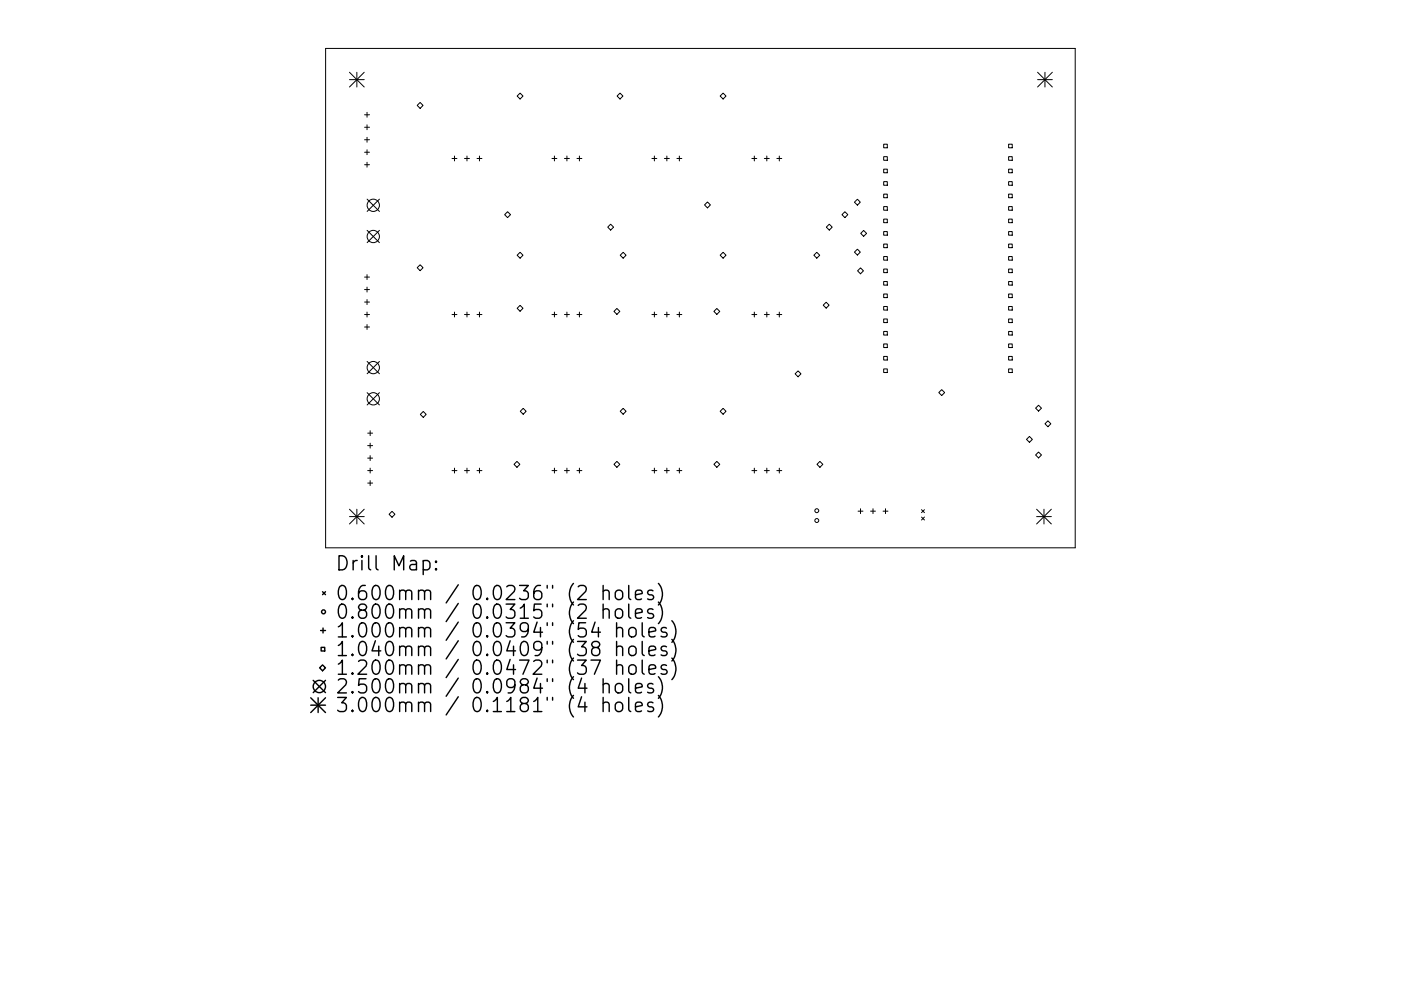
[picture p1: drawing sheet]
<svg xmlns="http://www.w3.org/2000/svg" width="297mm" height="210mm" viewBox="0 0 297 210" stroke-linecap="round" stroke-linejoin="round" font-family="sans-serif">
<defs><g id="words">
<g font-size="4.2">
<text x="71" y="121.1">Drill Map:</text>
<text x="71" y="127.4">0.600mm / 0.0236&quot; (2 holes)</text>
<text x="71" y="131.3">0.800mm / 0.0315&quot; (2 holes)</text>
<text x="71" y="135.3">1.000mm / 0.0394&quot; (54 holes)</text>
<text x="71" y="139.2">1.040mm / 0.0409&quot; (38 holes)</text>
<text x="71" y="143.2">1.200mm / 0.0472&quot; (37 holes)</text>
<text x="71" y="147.2">2.500mm / 0.0984&quot; (4 holes)</text>
<text x="71" y="151.1">3.000mm / 0.1181&quot; (4 holes)</text>
</g>
</g></defs>
<g fill="none" stroke="#000" stroke-width=".21">
<path d="M69 10.3h159v105.9h-159zM74.1 15.3l3.1 3.2M74.1 16.9h3.1M75.7 15.3v3.2M77.2 15.3l-3.1 3.2M110.3 19.8l.6 .6-.6 .6-.7-.6zM131.5 19.8l.6 .6-.6 .6-.7-.6zM153.3 19.8l.6 .6-.6 .6-.6-.6zM220 16.9h3.1M220 15.3l3.1 3.2M221.6 15.3v3.2M223.1 15.3l-3.1 3.2"/>
<path d="M77.3 24.4h1M77.3 27h1M77.3 29.7h1M77.3 32.3h1M77.3 34.9h1M77.8 23.8v1.1M77.8 26.5v1M77.8 29.1v1.1M77.8 31.8v1M77.8 34.4v1.1M89.1 21.7l.6 .7-.6 .6-.7-.6zM95.8 33.6h1.1"/>
<path d="M96.4 33.1v1M98.5 33.6h1M99 33.1v1M101.1 33.6h1.1M101.7 33.1v1M117 33.6h1.1M117.5 33.1v1M119.7 33.6h1M120.2 33.1v1M122.3 33.6h1.1M122.8 33.1v1M138.2 33.6h1.1"/>
<path d="M138.7 33.1v1M140.9 33.6h1M141.4 33.1v1M143.5 33.6h1.1M144 33.1v1M159.4 33.6h1.1M159.9 33.1v1M162.1 33.6h1M162.6 33.1v1M164.7 33.6h1M165.2 33.1v1M187.4 30.6h.7v.8h-.7z"/>
<path d="M187.4 33.2h.7v.8h-.7zM187.4 35.9h.7v.8h-.7zM187.4 38.5h.7v.8h-.7zM213.8 30.6h.8v.8h-.8zM213.8 33.2h.8v.8h-.8zM213.8 35.9h.8v.8h-.8zM213.8 38.5h.8v.8h-.8zM77.3 58.8h1M77.8 58.3v1M77.8 42.3l2.6 2.6M77.8 48.9l2.6 2.6M80.4 42.3l-2.6 2.6"/>
<path d="M80.4 48.9l-2.6 2.6M89.1 56.2l.6 .6-.6 .6-.7-.6zM107 45.5l.6-.6 .6 .6-.6 .7zM109.6 54.2l.7-.7 .6 .7-.6 .6zM128.8 48.2l.7-.6 .6 .6-.6 .6zM131.5 54.2l.6-.7 .6 .7-.6 .6zM150 42.9l.6 .6-.6 .6-.6-.6zM153.3 53.5l.6 .7-.6 .6-.6-.6zM172.5 54.2l.7-.7 .6 .7-.6 .6zM175.2 48.2l.6-.6 .6 .6-.6 .6zM178.5 45.5l.6-.6 .7 .6-.7 .7zM181.2 53.5l.6-.6 .6 .6-.6 .6z"/>
<path d="M181.8 42.3l.6 .6-.6 .6-.6-.6zM182.4 56.8l.7 .7-.7 .6-.6-.6zM183.1 48.9l.6 .6-.6 .6-.6-.6zM187.4 41.2h.7v.8h-.7zM187.4 43.8h.7v.8h-.7zM187.4 46.5h.7v.8h-.7zM187.4 49.1h.7v.8h-.7zM187.4 51.8h.7v.7h-.7zM187.4 54.4h.7v.8h-.7zM187.4 57.1h.7v.7h-.7zM187.4 59.7h.7v.8h-.7zM213.8 41.2h.8v.8h-.8z"/>
<path d="M213.8 43.8h.8v.8h-.8zM213.8 46.5h.8v.8h-.8zM213.8 49.1h.8v.8h-.8zM213.8 51.8h.8v.7h-.8zM213.8 54.4h.8v.8h-.8zM213.8 57.1h.8v.7h-.8zM213.8 59.7h.8v.8h-.8zM77.3 61.4h1M77.3 64.1h1M77.3 66.7h1M77.3 69.4h1M77.8 60.9v1.1"/>
<path d="M77.8 63.6v1M77.8 66.2v1.1M77.8 68.9v1M77.8 76.7l2.6 2.6M80.4 76.7l-2.6 2.6M95.8 66.7h1.1M96.4 66.2v1.1M98.5 66.7h1M99 66.2v1.1M101.1 66.7h1.1M101.7 66.2v1.1M110.3 64.8l.6 .6-.6 .6-.7-.6z"/>
<path d="M117 66.7h1.1M117.5 66.2v1.1M119.7 66.7h1M120.2 66.2v1.1M122.3 66.7h1.1M122.8 66.2v1.1M130.8 65.4l.6 .7-.6 .6-.6-.6zM138.2 66.7h1.1M138.7 66.2v1.1M140.9 66.7h1M141.4 66.2v1.1M143.5 66.7h1.1"/>
<path d="M144 66.2v1.1M151.4 66.1l.6-.7 .6 .7-.6 .6zM159.4 66.7h1.1M159.9 66.2v1.1M162.1 66.7h1M162.6 66.2v1.1M164.7 66.7h1M165.2 66.2v1.1M169.2 78.7l.6 .6-.6 .6-.6-.6zM175.2 64.1l.6 .6-.6 .7-.7-.7zM187.4 62.4h.7v.7h-.7zM187.4 65h.7v.8h-.7z"/>
<path d="M187.4 67.7h.7v.7h-.7zM187.4 70.3h.7v.8h-.7zM187.4 73h.7v.7h-.7zM187.4 75.6h.7v.8h-.7zM187.4 78.3h.7v.7h-.7zM213.8 62.4h.8v.7h-.8zM213.8 65h.8v.8h-.8zM213.8 67.7h.8v.7h-.8zM213.8 70.3h.8v.8h-.8zM213.8 73h.8v.7h-.8zM213.8 75.6h.8v.8h-.8zM213.8 78.3h.8v.7h-.8z"/>
<path d="M77.8 83.3l2.6 2.6M78 91.9h1M78 94.5h1M78 97.2h1M78 99.8h1M78.5 91.4v1M78.5 94v1.1M78.5 96.7v1M78.5 99.3v1.1M80.4 83.3l-2.6 2.6M89.7 87.3l.7 .6-.7 .6-.6-.6zM95.8 99.8h1.1"/>
<path d="M96.4 99.3v1.1M98.5 99.8h1M99 99.3v1.1M101.1 99.8h1.1M101.7 99.3v1.1M109.6 97.9l.6 .6-.6 .6-.6-.6zM110.9 86.6l.7 .7-.7 .6-.6-.6zM117 99.8h1.1M117.5 99.3v1.1M119.7 99.8h1M120.2 99.3v1.1M122.3 99.8h1.1"/>
<path d="M122.8 99.3v1.1M130.2 98.5l.6-.6 .6 .6-.6 .6zM132.1 86.6l.6 .7-.6 .6-.6-.6zM138.2 99.8h1.1M138.7 99.3v1.1M140.9 99.8h1M141.4 99.3v1.1M143.5 99.8h1.1M144 99.3v1.1M151.4 98.5l.6-.6 .6 .6-.6 .6zM153.3 86.6l.6 .7-.6 .6-.6-.6zM159.4 99.8h1.1"/>
<path d="M159.9 99.3v1.1M162.1 99.8h1M162.6 99.3v1.1M164.7 99.8h1M165.2 99.3v1.1M173.2 98.5l.6-.6 .7 .6-.7 .6zM199.7 82.7l.6 .6-.6 .6-.7-.6zM217.6 93.2l.7-.6 .6 .6-.6 .6zM220.2 86l.6 .6-.6 .6-.6-.6zM220.2 95.9l.6 .6-.6 .7-.6-.7zM221.6 89.9l.6-.6 .6 .6-.6 .6zM74.1 108l3.1 3.2"/>
<path d="M74.1 109.6h3.1M75.7 108v3.2M77.2 108l-3.1 3.2M78 102.5h1M78.5 102v1M83.1 108.5l.6 .6-.6 .6-.6-.6zM181.9 108.5h1.1M182.4 107.9v1.1M184.6 108.5h1M185.1 107.9v1.1M187.2 108.5h1.1M187.7 107.9v1.1"/>
<path d="M195.4 108.1l.6 .7M195.4 109.7l.6 .6M196 108.1l-.6 .7M196 109.7l-.6 .6M219.8 109.6h3.1M219.8 108l3.1 3.2M221.3 108v3.2M222.9 108l-3.1 3.2"/>
<circle cx="79.1" cy="50.2" r="1.3"/>
<circle cx="79.1" cy="43.6" r="1.3"/>
<circle cx="79.1" cy="78" r="1.3"/>
<circle cx="79.1" cy="84.6" r="1.3"/>
<circle cx="173.2" cy="110.4" r=".42"/>
<circle cx="173.2" cy="108.4" r=".42"/>
</g>
<g fill="none" stroke="#000" stroke-width=".3">
<path d="M89.7 119.1l.9-.2 .6 .6v.8l-.3 .5-.3 .1-.9-.1M92.4 119.1l.2 .1-.2 .1-.1-.1 .1-.1v.2M68 133.8h1M68.1 137.3h.8v.8h-.8zM68.4 125.5l.6 .7M68.5 133.3v1M69 125.5l-.6 .7M92.4 120.6l.2 .2-.2 .1-.1-.1 .1-.2v.3M126 137.4l-.3-.2a.62 .62 0 0 1-.2-.6 .62 .62 0 0 1 .5-.5l.9 .1a.62 .62 0 0 1 .2 .7 .62 .62 0 0 1-.5 .5l-.9 .1-.3 .4v.6l.6 .6 .9-.2 .3-.4v-.6l-.6-.5M126.2 132l-.8 2.1h1.9M127.9 125.5a.74 .74 0 0 1 1.3 .1v1.6M127.9 129.5a.74 .74 0 0 1 1.3 .1v1.6"/>
<path d="M127.9 124.2v3M127.9 128.2v3M130.6 125.5a.81 .81 0 0 1 .8-.3 .81 .81 0 0 1 .6 .6v.8a.81 .81 0 0 1-.8 .6 .81 .81 0 0 1-.8-.6v-.8zM130.7 129.3a.81 .81 0 0 1 1.3 .4v.9a.81 .81 0 0 1-.8 .6 .81 .81 0 0 1-.8-.6v-.9zM130.7 133.4a.74 .74 0 0 1 1.3 .2v1.5M130.7 137.4a.75 .75 0 0 1 1.3 .1v1.6M130.7 132.1v3M130.7 136.1v3M133.3 124.2v2.6l.4 .4M133.3 128.2v2.5l.4 .5M133.4 133.4a.81 .81 0 0 1 .8-.3 .81 .81 0 0 1 .7 .6v.9a.81 .81 0 0 1-.8 .6 .81 .81 0 0 1-.8-.6v-.9zM133.4 137.4a.81 .81 0 0 1 .8-.3 .81 .81 0 0 1 .7 .6v.8a.81 .81 0 0 1-.8 .6 .81 .81 0 0 1-.8-.6v-.8z"/>
<path d="M134.7 126.2l1.5-.3-.2-.5-.8-.2-.5 .4v1.2l.2 .3 .3 .1 .8-.1M134.7 130.2l1.5-.3-.2-.6-.8-.1-.5 .4v1.1l.2 .3 .3 .2 .8-.2M136.2 132.1v2.6l.4 .4M136.2 136.1v2.6l.4 .4M137.6 134.1l1.4-.3-.1-.5-.9-.2-.4 .5v1.1l.1 .3 .3 .1 .9-.1M137.6 138.1l1.4-.3-.1-.6-.9-.1-.4 .4v1.2l.1 .2 .3 .2 .9-.2M138.4 125.4l-.7-.2-.4 .4 .1 .5 1 .3 .2 .2-.2 .5-.2 .1-.9-.1M138.4 129.3l-.7-.1-.4 .4 .1 .4 1 .3 .2 .3-.2 .4-.2 .2-.9-.2M139.6 123.8a3.4 3.4 0 0 1 0 4.6M139.6 127.7a3.4 3.4 0 0 1 0 4.6M141.3 133.3l-.7-.2-.4 .5 .1 .4 1 .3 .1 .3-.1 .4-.3 .1-.8-.1M141.3 137.2l-.7-.1-.4 .4 .1 .4 1 .3 .1 .3-.1 .4-.3 .2-.8-.2"/>
<path d="M142.4 131.7a3.4 3.4 0 0 1 0 4.6M142.4 135.7a3.4 3.4 0 0 1 0 4.5M142.4 139.6a3.4 3.4 0 0 1 0 4.6M65.9 148l3.1 3.2M65.9 149.6h3.1M66.4 144.3l2.6 2.7M67.4 148v3.2M67.8 141.7l.6-.6 .6 .6-.6 .6zM69 144.3l-2.6 2.7M69 148l-3.1 3.2M125.3 140h2l-1.3 3M127.9 145.3a.74 .74 0 0 1 1.3 .1v1.6"/>
<path d="M127.9 149.3a.74 .74 0 0 1 1.3 .1v1.6M127.9 144v3M127.9 148v3M130.6 149.3a.81 .81 0 0 1 .8-.3 .81 .81 0 0 1 .6 .5v.9a.81 .81 0 0 1-.8 .6 .81 .81 0 0 1-.8-.6v-.9zM130.7 141.3a.74 .74 0 0 1 1.3 .2v1.5M130.7 145.2a.81 .81 0 0 1 1.3 .4v.8a.81 .81 0 0 1-.8 .6 .81 .81 0 0 1-.8-.6v-.8zM130.7 140v3M133.3 144v2.6l.4 .4M133.3 148v2.5l.4 .5M133.4 141.3a.81 .81 0 0 1 .8-.3 .81 .81 0 0 1 .7 .6v.9a.81 .81 0 0 1-.8 .6 .81 .81 0 0 1-.8-.6v-.9zM134.7 146l1.5-.3-.2-.5-.8-.2-.5 .4v1.2l.2 .3 .3 .1 .8-.1M134.7 150l1.5-.3-.2-.6-.8-.1-.5 .4v1.1l.2 .3 .3 .2 .8-.2"/>
<path d="M136.2 140v2.6l.4 .4M137.6 142l1.4-.2-.1-.6-.9-.2-.4 .5v1.1l.1 .3 .3 .1 .9-.1M138.4 145.2l-.7-.2-.4 .4 .1 .5 1 .3 .2 .2-.2 .5-.2 .1-.9-.1M138.4 149.1l-.7-.1-.4 .4 .1 .4 1 .3 .2 .3-.2 .4-.2 .2-.9-.2M139.6 143.6a3.4 3.4 0 0 1 0 4.6M139.6 147.5a3.4 3.4 0 0 1 0 4.6M141.3 141.2l-.7-.2-.4 .5 .1 .4 1 .3 .1 .3-.1 .4-.3 .1-.8-.1"/>
<circle cx="68.6" cy="129.8" r=".42"/>
<circle cx="67.7" cy="145.7" r="1.3"/>
</g>
<use href="#words"/>
</svg>
